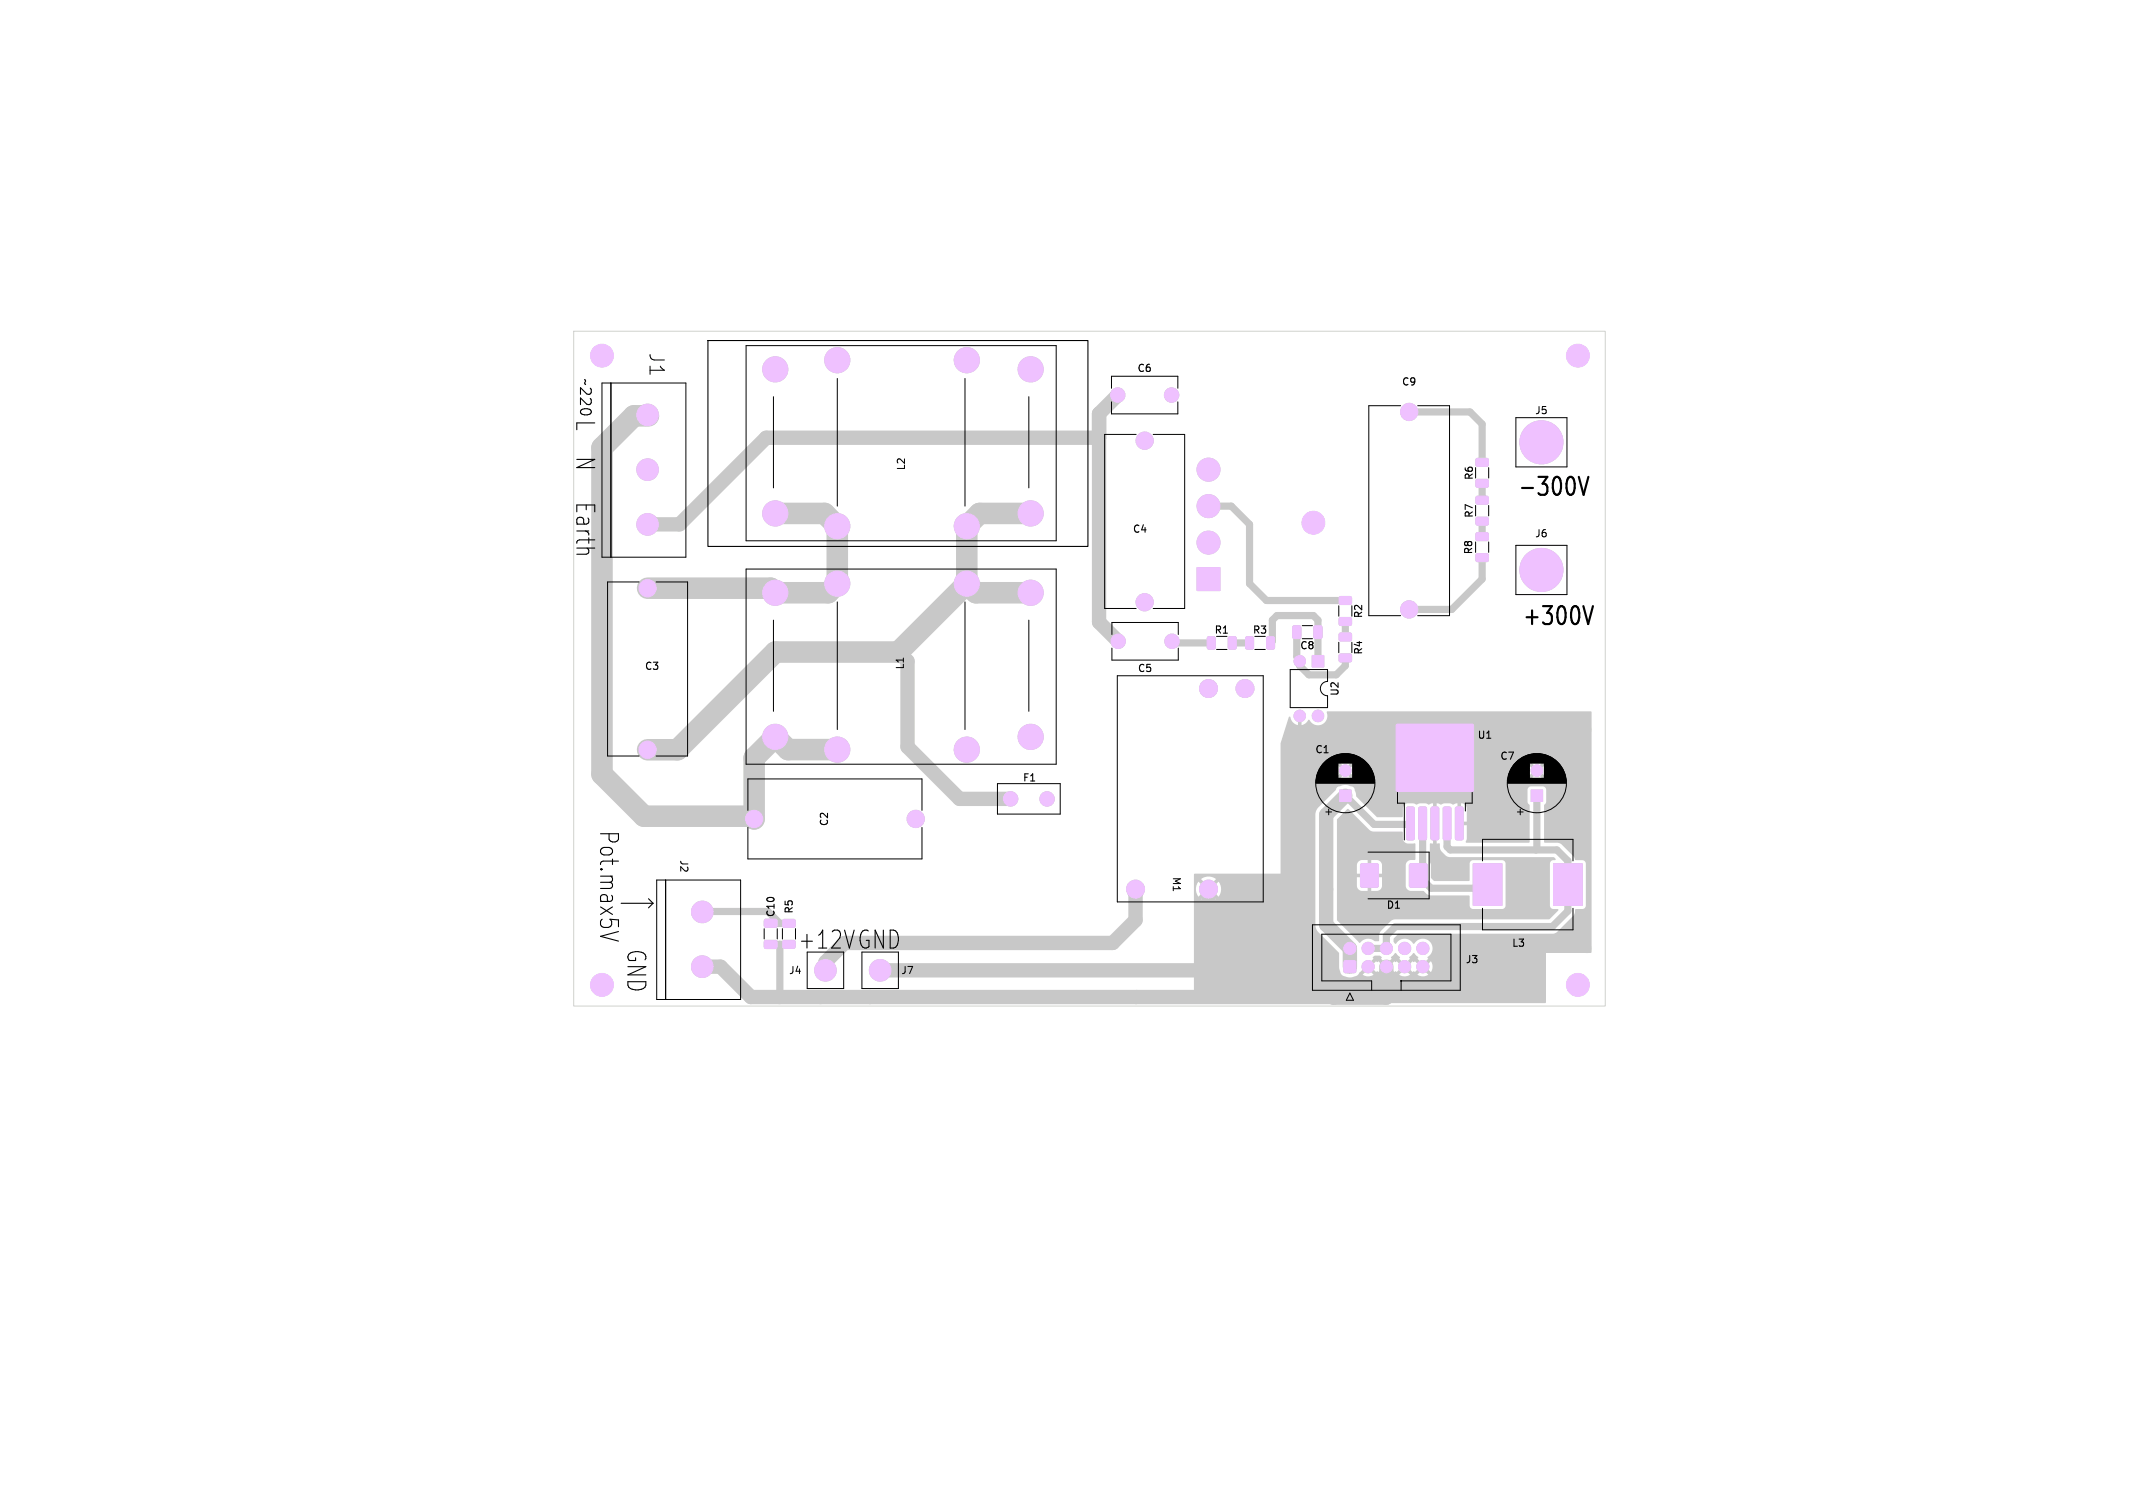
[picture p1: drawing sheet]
<svg xmlns="http://www.w3.org/2000/svg" width="297mm" height="210mm" viewBox="0 0 297 210" stroke-linecap="round" stroke-linejoin="round" font-family="sans-serif">
<defs><g id="words">
<g font-size="3.5">
<text x="80" y="58.4" transform="rotate(90 80 58.4)">L</text>
<text x="80" y="63.5" transform="rotate(90 80 63.5)">N</text>
<text x="80" y="69.9" transform="rotate(90 80 69.9)">Earth</text>
<text x="211.5" y="69.2">-300V</text>
<text x="212.1" y="87.2">+300V</text>
<text x="83.3" y="115.6" transform="rotate(90 83.3 115.6)">Pot.max5V</text>
<text x="87.1" y="132.1" transform="rotate(90 87.1 132.1)">GND</text>
<text x="111.1" y="132.3">+12V GND</text>
</g>
<text font-size="2.8" x="90.3" y="49.2" transform="rotate(90 90.3 49.2)">J1</text>
<text font-size="2.1" x="80.6" y="52.7" transform="rotate(90 80.6 52.7)">~220</text>
<g font-size="1.4">
<text x="158.3" y="52">C6</text>
<text x="195.2" y="53.8">C9</text>
<text x="213.7" y="57.8">J5</text>
<text x="126.1" y="65.5" transform="rotate(-90 126.1 65.5)">L2</text>
<text x="205.2" y="66.9" transform="rotate(-90 205.2 66.9)">R6</text>
<text x="157.7" y="74.3">C4</text>
<text x="205.2" y="77.3" transform="rotate(-90 205.2 77.3)">R8</text>
<text x="205.2" y="72.2" transform="rotate(-90 205.2 72.2)">R7</text>
<text x="213.7" y="74.9">J6</text>
<text x="169.1" y="88.4">R1</text>
<text x="174.4" y="88.4">R3</text>
<text x="189.8" y="86.2" transform="rotate(-90 189.8 86.2)">R2</text>
<text x="89.7" y="93.4">C3</text>
<text x="125.9" y="93.2" transform="rotate(-90 125.9 93.2)">L1</text>
<text x="158.4" y="93.7">C5</text>
<text x="181" y="90.6">C8</text>
<text x="189.8" y="91.2" transform="rotate(-90 189.8 91.2)">R4</text>
<text x="186.5" y="97" transform="rotate(-90 186.5 97)">U2</text>
<text x="183.1" y="105.1">C1</text>
<text x="205.7" y="103">U1</text>
<text x="208.8" y="106">C7</text>
<text x="142.4" y="109">F1</text>
<text x="94.6" y="119.8" transform="rotate(90 94.6 119.8)">J2</text>
<text x="115.4" y="115.1" transform="rotate(-90 115.4 115.1)">C2</text>
<text x="163.2" y="122.1" transform="rotate(90 163.2 122.1)">M1</text>
<text x="108" y="127.8" transform="rotate(-90 108 127.8)">C10</text>
<text x="110.5" y="127.3" transform="rotate(-90 110.5 127.3)">R5</text>
<text x="193" y="126.7">D1</text>
<text x="109.9" y="135.8">J4</text>
<text x="125.5" y="135.8">J7</text>
<text x="204" y="134.3">J3</text>
<text x="210.5" y="132">L3</text>
</g>
</g></defs>
<g fill="#c8c8c8" stroke="#c8c8c8" stroke-width=".14">
<path d="M186.5 110h1.6v1.6h-1.6z"/>
<path d="M205.6 66.8h1.5l.2 .2-.1 .7-.2 .2h-1.3l-.2-.3z"/>
<path d="M205.6 63.9l1.5-.1 .2 .3-.1 .7-.2 .1h-1.3l-.2-.2z"/>
<path d="M182.7 91.3h1.6v1.6h-1.6z"/>
<path d="M205.6 74.2h1.5l.2 .2-.1 .7-.2 .2h-1.3l-.2-.3z"/>
<path d="M205.6 77.2l1.5-.1 .2 .3-.1 .7-.2 .1h-1.3l-.2-.2z"/>
<path d="M186.5 88.2h1.5l.2 .2v.7l-.2 .2h-1.4l-.2-.3z"/>
<path d="M186.5 91.1h1.5l.2 .2v.7l-.2 .2h-1.4l-.2-.3z"/>
<path d="M195.9 112.4h.8h.2v.2v4.1v.2l-.2 .1h-.7l-.2-.3v-4.1z"/>
<path d="M197.6 112.4h.8h.2v.2v4.1v.2l-.2 .1h-.7l-.2-.3v-4.1z"/>
<path d="M199.3 112.4h.8h.2v.2v4.1v.2l-.2 .1h-.7l-.2-.3v-4.1z"/>
<path d="M194.5 105.7h.1h4.8h.2v.2v4.1v.2h-.2h-4.8h-.1l-.1-.2v-4.1z"/>
<path d="M200 105.7h.2h4.7h.2l.1 .2v4.1l-.1 .2h-.2h-4.7h-.2l-.1-.2v-4.1z"/>
<path d="M194.5 100.9l.1-.1h10.3l.2 .1 .1 .2v8.9l-.1 .2h-.2h-10.3h-.1l-.1-.2v-8.9z"/>
<path d="M194.5 100.9l.1-.1h4.8l.2 .1v.2v4v.2l-.2 .1h-4.8l-.1-.1-.1-.2v-4z"/>
<path d="M200 100.9l.2-.1h4.7l.2 .1 .1 .2v4l-.1 .2-.2 .1h-4.7l-.2-.1-.1-.2v-4z"/>
<path d="M201 112.4h.8h.2v.2v4.1v.2l-.2 .1h-.7l-.2-.3v-4.1z"/>
<path d="M202.7 112.4h.8h.2v.2v4.1v.2l-.2 .1h-.7l-.2-.3v-4.1z"/>
<path d="M168.2 88.7h.8l.2 .1v1.4l-.1 .2h-.8l-.2-.1z"/>
<path d="M171.1 88.7h.8l.2 .1v1.4l-.1 .2h-.7l-.3-.1z"/>
<path d="M186.5 83.1h1.5l.2 .2v.7l-.2 .2h-1.4l-.2-.3z"/>
<path d="M186.5 86.1l1.5-.1 .2 .2v.8l-.2 .1h-1.4l-.2-.2z"/>
<path d="M213.2 110h1.6v1.6h-1.6z"/>
<path d="M173.5 88.7h.8l.2 .1 .1 1.4-.2 .2h-.7l-.3-.1z"/>
<path d="M176.4 88.7h.8l.3 .1v1.4l-.2 .2h-.7l-.2-.1z"/>
<path d="M106.5 128.1l1.6-.1 .1 .2v.8l-.2 .1h-1.4l-.2-.2z"/>
<path d="M106.5 131h1.6l.1 .2v.7l-.2 .2h-1.4l-.2-.3z"/>
<path d="M183 87.2l.8-.1 .3 .2v1.4l-.2 .2h-.7l-.2-.1z"/>
<path d="M180.1 87.2l.8-.1 .2 .2v1.4l-.1 .2h-.8l-.2-.1z"/>
<path d="M205.6 72.1l1.5-.1 .2 .3-.1 .7-.2 .1h-1.3l-.2-.2z"/>
<path d="M205.6 69.2l1.5-.1 .2 .2-.1 .8-.2 .1h-1.3l-.2-.2z"/>
<path d="M196.3 120.3h.2h2.2v.2v3l-.2 .1-2.2-.1-.1-.2z"/>
<path d="M189.5 120.3h.2h2.2v.2v3l-.2 .1-2.2-.1-.1-.2z"/>
<path d="M109.1 131h1.5l.1 .2v.7l-.2 .2h-1.4l-.1-.3z"/>
<path d="M109.1 128.1l1.5-.1 .1 .3v.7l-.2 .1h-1.4l-.1-.2z"/>
<path d="M187.2 133.8h.2h1.3l.1 .2-.1 1.4-.1 .1-1.4-.1-.1-.2z"/>
<path d="M205.1 120.3h4v5.8h-4z"/>
<path d="M216.3 120.3h4v5.8h-4z"/>
<path d="M166.7 79h3.2v3.2h-3.2z"/>
<circle cx="187.3" cy="107.3" r=".8"/>
<circle cx="127.5" cy="114" r="1.2"/>
<circle cx="105" cy="114" r="1.2"/>
<circle cx="114.9" cy="135.1" r="1.5"/>
<circle cx="155.6" cy="55" r="1"/>
<circle cx="163.1" cy="55" r="1"/>
<circle cx="181" cy="92.1" r=".8"/>
<circle cx="181" cy="99.7" r=".8"/>
<circle cx="183.5" cy="99.7" r=".8"/>
<circle cx="122.6" cy="135.1" r="1.5"/>
<circle cx="196.2" cy="57.4" r="1.2"/>
<circle cx="196.2" cy="84.9" r="1.2"/>
<circle cx="140.7" cy="111.3" r="1"/>
<circle cx="145.8" cy="111.3" r="1"/>
<circle cx="214.6" cy="79.4" r="3"/>
<circle cx="214.6" cy="61.6" r="3"/>
<circle cx="90.2" cy="57.8" r="1.5"/>
<circle cx="90.2" cy="65.4" r="1.5"/>
<circle cx="90.2" cy="73" r="1.5"/>
<circle cx="143.5" cy="71.5" r="1.75"/>
<circle cx="134.6" cy="73.3" r="1.75"/>
<circle cx="116.6" cy="73.3" r="1.75"/>
<circle cx="107.9" cy="71.5" r="1.75"/>
<circle cx="116.6" cy="50.2" r="1.75"/>
<circle cx="107.9" cy="51.4" r="1.75"/>
<circle cx="143.5" cy="51.4" r="1.75"/>
<circle cx="134.6" cy="50.2" r="1.75"/>
<circle cx="90.2" cy="104.4" r="1.2"/>
<circle cx="90.2" cy="81.9" r="1.2"/>
<circle cx="163.2" cy="89.3" r="1"/>
<circle cx="155.7" cy="89.3" r="1"/>
<circle cx="214" cy="107.3" r=".8"/>
<circle cx="173.4" cy="95.9" r="1.25"/>
<circle cx="168.3" cy="95.9" r="1.25"/>
<circle cx="158.1" cy="123.8" r="1.25"/>
<circle cx="168.3" cy="123.8" r="1.25"/>
<circle cx="143.5" cy="102.6" r="1.75"/>
<circle cx="134.6" cy="104.4" r="1.75"/>
<circle cx="116.6" cy="104.4" r="1.75"/>
<circle cx="107.9" cy="102.6" r="1.75"/>
<circle cx="116.6" cy="81.3" r="1.75"/>
<circle cx="107.9" cy="82.6" r="1.75"/>
<circle cx="143.5" cy="82.6" r="1.75"/>
<circle cx="134.6" cy="81.3" r="1.75"/>
<circle cx="159.4" cy="83.9" r="1.2"/>
<circle cx="159.4" cy="61.4" r="1.2"/>
<circle cx="97.8" cy="127" r="1.5"/>
<circle cx="97.8" cy="134.6" r="1.5"/>
<circle cx="188" cy="132.1" r=".85"/>
<circle cx="190.5" cy="134.6" r=".85"/>
<circle cx="190.5" cy="132.1" r=".85"/>
<circle cx="193" cy="134.6" r=".85"/>
<circle cx="193" cy="132.1" r=".85"/>
<circle cx="195.6" cy="134.6" r=".85"/>
<circle cx="195.6" cy="132.1" r=".85"/>
<circle cx="198.1" cy="134.6" r=".85"/>
<circle cx="198.1" cy="132.1" r=".85"/>
<circle cx="168.3" cy="75.6" r="1.6"/>
<circle cx="168.3" cy="70.5" r="1.6"/>
<circle cx="168.3" cy="65.4" r="1.6"/>
</g>
<g fill="#ececec" stroke="#ececec" stroke-width=".14">
<circle cx="184.7" cy="126" r=".6"/>
<circle cx="172.7" cy="124.5" r=".6"/>
<circle cx="200.7" cy="127" r=".6"/>
<circle cx="180.3" cy="109.2" r=".6"/>
<circle cx="208.3" cy="104.1" r=".6"/>
<circle cx="205.7" cy="114.3" r=".6"/>
<circle cx="180.3" cy="124.5" r=".6"/>
<circle cx="213.4" cy="132.1" r=".6"/>
<circle cx="208.3" cy="137.2" r=".6"/>
<circle cx="185.4" cy="134.6" r=".6"/>
<circle cx="180.3" cy="114.3" r=".6"/>
<circle cx="208.3" cy="109.2" r=".6"/>
<circle cx="210.8" cy="114.3" r=".6"/>
<circle cx="180.3" cy="119.4" r=".6"/>
<circle cx="213.4" cy="137.2" r=".6"/>
<circle cx="218.4" cy="114.3" r=".6"/>
<circle cx="208.3" cy="132.1" r=".6"/>
<circle cx="188" cy="104.1" r=".6"/>
<circle cx="176.5" cy="124.5" r=".6"/>
<circle cx="221" cy="132.1" r=".6"/>
<circle cx="210.8" cy="121.9" r=".6"/>
<circle cx="188" cy="116.8" r=".6"/>
<circle cx="210.8" cy="101.6" r=".6"/>
<circle cx="180.3" cy="104.1" r=".6"/>
<circle cx="193" cy="111.8" r=".6"/>
<circle cx="193" cy="101.6" r=".6"/>
<circle cx="193" cy="106.7" r=".6"/>
<circle cx="210.8" cy="127" r=".6"/>
<circle cx="215.9" cy="101.6" r=".6"/>
<circle cx="221" cy="101.6" r=".6"/>
<circle cx="190.5" cy="127" r=".6"/>
<circle cx="188" cy="121.9" r=".6"/>
</g>
<g fill="none" stroke="#c8c8c8" stroke-width="1">
<path d="M196.2 57.4h8.5l1.7 1.7v5.3M168.3 70.5h3.1l2.6 2.5v8.3l2.3 2.3h11M206.4 77.7v2.9l-4.3 4.3h-5.9M206.4 67.3v2.4M206.4 72.6v2.1M163.2 89.3l.2 .2h5.3M171.6 89.5h2.4M176.9 89.5l.3-.2v-2.9l.6-.7h5.1l.6 .7v5.5M180.6 88v3.4l.4 .5v.8M181 92.7h.1M183.5 91.9h.1M187.3 86.6v2.1"/>
<path d="M187.3 91.6v1.1l-1.2 1.3h-3.9l-1.2-1.3M187.3 110.8l4 4h5l.1-.1M198.1 114.7v6.6l-.6 .6 1.8 1.8h6.9M201.5 114.7v3.2l.4 .5h14.9l1.5 1.5v7l-2.1 2.1h-21.9l-1.3 1.3v1.8h-2.5M214 110.8v7.4l-.1 .2M97.8 127l9.1-.1 1.7 1.7M107.3 128.6h.1M107.3 131.5h.1M107.3 131.5h2.6M107.3 128.6h2.6M108.6 131.5v7.4"/>
</g>
<path d="M155.6 55l-2.6 2.6v29l2.7 2.7M153 61h-46.3l-12.1 12h-4.4M125.1 90.8l1.3 1.3v11.9l7.2 7.3h7.1M187.3 110.8l-2.6 2.7v15.3l3.3 3.3v2.5M97.8 134.6h2.5l4.3 4.3h81h.1h7.3v-4.3M158.1 123.8v4.3l-3.2 3.2h-37.3l-2.7 2.7v1.1M168.4 124l-.1-.2v10.9l-.4 .4h-45.3" fill="none" stroke="#c8c8c8" stroke-width="2"/>
<path d="M90.3 57.9h-2l-4.5 4.5v45.4l5.9 5.9h14.9l.4 .3v-8.4l2.9-3 1.8 1.8h6.9M107.9 71.5h6.9l1.8 1.8v8l-1.3 1.3h-7.4l-.6-.7h-17.1M143.5 71.5h-7.1l-1.8 1.8v8M134.6 81.3l-9.5 9.5h-17.2l-13.6 13.6h-4.1M134.6 81.3l1.3 1.3h7.6" fill="none" stroke="#c8c8c8" stroke-width="3"/>
<g fill="#c8c8c8">
<path d="M191.2 133.3l.2-.2h.7l.3 .2-.1 .2 .6 .6-.3 .4-.7-.6-.2 .1-.1-.1-.6 .6-.4-.4 .7-.6-.2-.1z"/>
<path d="M193.7 133.3l.6-.6 .6 .6-.1 .2 .6 .6-.3 .4-.6-.6-.2 .1-.1-.1-.7 .6-.3-.4 .6-.6-.1-.1z"/>
<path d="M196.2 133.3l.7-.6 .6 .6-.1 .2 .6 .6-.4 .4-.6-.6-.2 .1-.1-.1-.6 .6-.4-.4 .6-.6-.1-.1z"/>
<path d="M179.5 99.8h.1a1.51 1.51 0 0 0 1.1 1.2v-1l.2 .1 .3-.1v1l.4-.2 .6-.6h.1a1.35 1.35 0 0 0 1.8 .7 1.35 1.35 0 0 0 .7-1.8h36.7l.1 .1v33.4l-.1 .1h-6.2l-.1 6.9-48.8 .1-.2-.1v-10.9h17v.6l.3 .4 3 3v2.2a1.11 1.11 0 0 0 .8 1.1 1.73 1.73 0 0 0 1.9-.5l.8-.8 .4 .4-.7 .6 .8 .3 .8-.3-.7-.6 .4-.4 .6 .7 .2-.1 .1 .1 .7-.7 .3 .4-.6 .6 .7 .3 .8-.3-.6-.6 .3-.4 .7 .7 .1-.1 .2 .1 .6-.7 .3 .4-.6 .6 .5 .3h.5l.5-.3-.6-.6 .4-.4 .6 .7 .2-.1 .1 .1 .6-.7 .4 .4-.6 .6 .5 .3h.5l.5-.3-.6-.6 .3-.4 .6 .7a1.33 1.33 0 0 0 0-1.5l-.6 .6-.3-.4 .6-.6-.1-.2a1.38 1.38 0 0 0 .3-2.2 1.38 1.38 0 0 0-2.2 .3h-.1a1.38 1.38 0 0 0-2.4 0h-.2l-.2-.3 .1-.4 .7-.7h21.6l.4-.2 2.3-2.3 .2-.3 .1-.6h1l.3-.2 .1-.3v-6.1l-.4-.2h-1l-.3-.5-1.8-1.8-.4-.1-1.9-.1v-5.1l.3-.5v-1.8l-.1-.2-.3-.2h-1.8a.49 .49 0 0 0-.4 .5v1.7l.3 .5v5l-.1 .2-8.8-.1v-.1l.1-.4v-1.9h-1.2l-.1-3h.5v2.5h.8v-1.8a.74 .74 0 0 0-.8-.7h-.7l-.3 .2-.6-.2h-.8l-.3 .2-.7-.2v5.6h.5l.1 .9 .8 .8 .6 .2h14.3l.3 .3-.3 .1a.49 .49 0 0 0-.5 .4v6l.3 .3 .8 .1 .1 .1-1.3 1.3h-21.5l-.5 .3-1.5 1.4-.1 .4-.1 .9-.5 .1a1.5 1.5 0 0 0-2.2 .2l-3.1-3.2v-5.9h2.7v1.2a.74 .74 0 0 0 .7 .7h.8v-1.9h.5v1.9h.8a.74 .74 0 0 0 .7-.7v-1.2h-6.2v-.5h4.2v-1.9h.5v1.9h1.5v-1.2a.74 .74 0 0 0-.7-.7h-2.1a.74 .74 0 0 0-.7 .7v1.2h-2.7v-7.5l1.4-1.5h.2l3 3 .5 .1h3.9l.1 .1v.9a.74 .74 0 0 0 .7 .7l1-.1 .1 .1v2.1l-.1 .2h-.6a.74 .74 0 0 0-.7 .7v2.9a.74 .74 0 0 0 .7 .7h1.8l.5 .4 .5 .2h5.3l.1 .1v1.4l.3 .3h4.5l.2-.4v-6.1l-.4-.2h-4.1a.49 .49 0 0 0-.5 .4v2.5h-5l-.4-.5v-1.7l-.1-.5v-2.4l.1-.2 .3 .1v-5.6l-.5 .2-.6-.2h-.8l-.3 .2-.5-.2h-.8a.74 .74 0 0 0-.7 .7v1.2h-3.6l-2.8-2.9-.3-.8a.54 .54 0 0 0-.5-.6 2.04 2.04 0 0 0-1.7 0l-.2 .2-.2 .3-2.5 2.6-.3 .6v15.5h-17v-4.9h.3l.1 .5 .3 .6 .9-.9 .3 .3-.9 .9a1.74 1.74 0 0 0 2.1 0l-.9-.9 .4-.3 .9 .9v-.1a1.74 1.74 0 0 0 0-2l-.9 .9-.4-.4 .9-.9-.1-.1a1.75 1.75 0 0 0-2 .1l.9 .9-.3 .4-.9-.9-.3 .5-.1 .5h-.3v-2l.2-.1h11.9v-14.4h7.7l.2 .7 .7-.6 .2 .2 .2 .1-.7 .7 .7 .2 .8-.2-.7-.7 .2-.1 .1-.2 .7 .6 .2-.7h24.1l.2 .7 .7-.6 .2 .2 .2 .1-.7 .7a1.28 1.28 0 0 0 1.4 0l-.7-.7 .2-.1 .2-.2 .7 .6 .1-.2 .1-.7-.2-.5-.7 .7-.2-.3-.2-.1 .7-.7a1.28 1.28 0 0 0-1.4 0l.7 .7-.2 .1-.2 .3-.7-.7-.2 .7h-24.1l-.2-.7-.7 .7-.1-.3-.2-.1 .7-.7-.8-.2-.7 .2 .7 .7-.2 .1-.2 .3-.7-.7-.2 .7h-7.7v-3.8z"/>
</g>
<path d="M98.6 47.4h52.9v28.7h-52.9zM83.6 130.4l2.5 .7M86.5 125.8h4.4M90.3 125.2l.6 .6M90.9 125.8l-.6 .6" fill="none" stroke="#000" stroke-width=".15"/>
<path d="M219.8 66.4l.7 2.5 .7-2.5M221.8 84.4l-.7 2.5" fill="none" stroke="#000" stroke-width=".3"/>
<g fill="none" stroke="#000" stroke-width=".14">
<path d="M83.8 53.3h11.7v24.3h-11.7zM85.1 53.3v24.3M103.9 48.1h43.2v27.2h-43.2zM107.7 55.2v12.7M116.6 52.7v17.8M134.4 52.7v17.8M143.3 55.2v12.7M154.8 54.1v-1.7h9.2v1.7M154.8 56v1.6h9.2v-1.6M195 56.5h-4.4v29.2h4.4M197.4 56.5h4.4v29.2h-4.4M211.1 58.2h7.1v6.8h-7.1z"/>
<path d="M103.9 79.2h43.2v27.2h-43.2zM158.2 60.5h-4.4v24.2h4.4M160.6 60.5h4.4v24.2h-4.4M207.3 65.1v1.5M207.3 70.4v1.4M207.3 75.5v1.4M211.1 75.9h7.1v6.9h-7.1zM89 81h-4.4v24.3h4.4M91.4 81h4.3v24.3h-4.3M107.7 86.4v12.7M116.6 83.8v17.8M134.4 83.8v17.8"/>
<path d="M143.3 86.4v12.7M154.8 88.4v-1.7h9.3v1.7M154.8 90.3v1.6h9.3v-1.6M155.6 94.1h20.3v31.5h-20.3zM169.4 90.4h1.4M174.7 90.4h1.5M179.6 93.2h5.3v1.7a1 1 0 0 0-1 1 1 1 0 0 0 1 1v1.6h-5.3zM181.3 88.9h1.5M181.3 87.1h1.5M186.4 84.4v1.4M186.4 89.4v1.5M188.2 84.4v1.4"/>
<path d="M188.2 89.4v1.5M104.1 112.9v-4.4h24.3v4.4M104.1 115.2v4.4h24.3v-4.4M138.9 109.1h8.7v4.3h-8.7zM183.2 109.1h8.2M183.2 109h8.2M183.2 108.9h8.2M183.3 108.8h8.1M183.3 108.7h8.1M183.3 108.6h8.1M183.3 108.5h8.1M183.3 108.4h8.1"/>
<path d="M183.3 108.4h8M183.3 108.3h3M183.3 108.2h3M183.3 108.1h3M183.4 108.1h2.9M183.4 108h2.9M183.4 107.9h2.9M183.4 107.8h2.9M183.5 107.7h2.8M183.5 107.6h2.8M183.5 107.5h2.8M183.6 107.5h2.7"/>
<path d="M183.6 107.4h2.7M183.6 107.3h2.7M183.7 107.3h2.6M183.7 107.2h2.6M183.7 107.1h2.6M183.8 107.1h2.5M183.8 107h2.5M183.8 106.9h2.5M183.9 106.9h2.4M183.9 106.8h2.4M184 106.7h2.3M184 106.6h2.3"/>
<path d="M184.1 106.6h2.2M184.1 106.5h2.2M184.2 106.5h2.1M184.2 106.4h2.1M184.3 106.3h2M184.3 106.3h6M184.4 106.2h5.9M184.4 106.2h5.8M184.5 106.1h5.7M184.5 106.1h5.6M184.6 106h5.5M184.6 113.1h.8"/>
<path d="M184.6 106h5.4M184.7 105.9h5.3M184.7 105.9h5.2M184.8 105.9h5.1M184.8 105.8h5M184.9 105.8h4.9M184.9 105.7h4.8M185 105.7h4.7M185 112.7v.8M185 105.7h4.6M185.1 105.6h4.5M185.2 105.6h4.3"/>
<path d="M185.2 105.5h4.2M185.3 105.5h4.1M185.4 105.5h3.9M185.4 105.4h3.8M185.5 105.4h3.6M185.6 105.3h3.5M185.7 105.3h3.3M185.8 105.3h3.1M185.9 105.2h2.9M186 105.2h2.7M186.1 105.1h2.5M186.2 105.1h2.2"/>
<path d="M186.4 105.1h1.9M186.6 105h1.5M186.8 105h1.1M188.4 108.3h2.9M188.4 108.2h2.9M188.4 108.1h2.9M188.4 108h2.9M188.4 107.9h2.9M188.4 107.9h2.8M188.4 107.8h2.8M188.4 107.7h2.8M188.4 107.6h2.7"/>
<path d="M188.4 107.5h2.7M188.4 107.4h2.7M188.4 107.4h2.6M188.4 107.3h2.6M188.4 107.2h2.6M188.4 107.1h2.5M188.4 107h2.5M188.4 107h2.4M188.4 106.9h2.4M188.4 106.8h2.3M188.4 106.7h2.3M188.4 106.7h2.2"/>
<path d="M188.4 106.6h2.2M188.4 106.5h2.1M188.4 106.4h2M188.4 106.3h2M188.4 106.3h1.9M190.5 118.7h8.5v6.5h-8.5M194.6 110.4v1.4h.9v5.2M205 110.4v1.4h-1v1.1M206.4 119.9v-3h12.6v3M209.9 109.1h8.2M209.9 109h8.2M209.9 108.9h8.2"/>
<path d="M209.9 108.8h8.2M209.9 108.7h8.2M209.9 108.6h8.2M209.9 108.6h8.1M209.9 108.5h8.1M210 108.5h8M210 108.4h8M210 108.3h3M210 108.2h3M210 108.1h3M210 108h3M210.1 108h2.9"/>
<path d="M210.1 107.9h2.9M210.1 107.8h2.9M210.1 107.7h2.9M210.2 107.7h2.8M210.2 107.6h2.8M210.2 107.5h2.8M210.3 107.4h2.7M210.3 107.3h2.7M210.3 107.2h2.7M210.4 107.2h2.6M210.4 107.1h2.6M210.5 107h2.5"/>
<path d="M210.5 106.9h2.5M210.6 106.9h2.4M210.6 106.8h2.4M210.6 106.7h2.4M210.7 106.7h2.3M210.7 106.6h2.3M210.8 106.5h2.2M210.9 106.4h2.1M210.9 106.3h2.1M211 106.3h2M211 106.3h6M211.1 106.2h5.8"/>
<path d="M211.1 106.1h5.8M211.2 106.1h5.6M211.3 106h5.4M211.3 113.1h.8M211.3 105.9h5.3M211.4 105.9h5.2M211.5 105.8h5M211.5 105.8h4.9M211.6 105.7h4.8M211.7 105.7h4.6M211.7 112.7v.8M211.8 105.6h4.4"/>
<path d="M211.9 105.5h4.2M212 105.5h4M212.1 105.4h3.8M212.2 105.4h3.6M212.3 105.3h3.4M212.4 105.3h3.2M212.4 105.3h3.1M212.5 105.2h2.9M212.6 105.2h2.7M212.8 105.1h2.4M212.9 105.1h2.2M213 105.1h1.9"/>
<path d="M213.2 105h1.6M213.5 105h1M215 108.3h3M215 108.2h3M215 108.1h3M215 108h2.9M215 107.9h2.9M215 107.8h2.9M215 107.7h2.9M215 107.7h2.8M215 107.6h2.8M215 107.5h2.8"/>
<path d="M215 107.4h2.7M215 107.3h2.7M215 107.2h2.6M215 107.1h2.6M215 107h2.5M215 106.9h2.5M215 106.9h2.4M215 106.8h2.4M215 106.7h2.4M215 106.7h2.3M215 106.6h2.3M215 106.6h2.2"/>
<path d="M215 106.5h2.2M215 106.4h2.1M215 106.3h2.1M215 106.3h2M91.4 122.6h11.7v16.6h-11.7zM92.7 122.6v16.6M106.4 129.3v1.5M108.2 129.3v1.5M108.9 129.3v1.5M112.4 132.6v5.1h5.1v-5.1M120 132.6v5.1h5.1v-5.1M182.7 128.8h20.6v9.1h-20.6z"/>
<path d="M188 138.3l.5 1h-1zM191 137.9v-1.3h-7v-6.5h18v6.5h-6.9v1.3M206.4 126.5v3h12.6v-3"/>
<circle cx="187.3" cy="109.1" r="4.1"/>
<circle cx="214" cy="109.1" r="4.1"/>
</g>
<circle cx="195.1" cy="136.6" r=".06" fill="#000" stroke="#000" stroke-width=".14"/>
<g fill="#efc1ff" stroke="#efc1ff" stroke-width=".14">
<path d="M186.5 110h1.6v1.6h-1.6z"/>
<path d="M205.6 66.8h1.5l.2 .2-.1 .7-.2 .2h-1.3l-.2-.3z"/>
<path d="M205.6 63.9l1.5-.1 .2 .3-.1 .7-.2 .1h-1.3l-.2-.2z"/>
<path d="M182.7 91.3h1.6v1.6h-1.6z"/>
<path d="M205.6 74.2h1.5l.2 .2-.1 .7-.2 .2h-1.3l-.2-.3z"/>
<path d="M205.6 77.2l1.5-.1 .2 .3-.1 .7-.2 .1h-1.3l-.2-.2z"/>
<path d="M186.5 88.2h1.5l.2 .2v.7l-.2 .2h-1.4l-.2-.3z"/>
<path d="M186.5 91.1h1.5l.2 .2v.7l-.2 .2h-1.4l-.2-.3z"/>
<path d="M195.9 112.4h.8h.2v.2v4.1v.2l-.2 .1h-.7l-.2-.3v-4.1z"/>
<path d="M197.6 112.4h.8h.2v.2v4.1v.2l-.2 .1h-.7l-.2-.3v-4.1z"/>
<path d="M199.3 112.4h.8h.2v.2v4.1v.2l-.2 .1h-.7l-.2-.3v-4.1z"/>
<path d="M194.5 100.9l.1-.1h10.3l.2 .1 .1 .2v8.9l-.1 .2h-.2h-10.3h-.1l-.1-.2v-8.9z"/>
<path d="M201 112.4h.8h.2v.2v4.1v.2l-.2 .1h-.7l-.2-.3v-4.1z"/>
<path d="M202.7 112.4h.8h.2v.2v4.1v.2l-.2 .1h-.7l-.2-.3v-4.1z"/>
<path d="M168.2 88.7h.8l.2 .1v1.4l-.1 .2h-.8l-.2-.1z"/>
<path d="M171.1 88.7h.8l.2 .1v1.4l-.1 .2h-.7l-.3-.1z"/>
<path d="M186.5 83.1h1.5l.2 .2v.7l-.2 .2h-1.4l-.2-.3z"/>
<path d="M186.5 86.1l1.5-.1 .2 .2v.8l-.2 .1h-1.4l-.2-.2z"/>
<path d="M213.2 110h1.6v1.6h-1.6z"/>
<path d="M173.5 88.7h.8l.2 .1 .1 1.4-.2 .2h-.7l-.3-.1z"/>
<path d="M176.4 88.7h.8l.3 .1v1.4l-.2 .2h-.7l-.2-.1z"/>
<path d="M106.5 128.1l1.6-.1 .1 .2v.8l-.2 .1h-1.4l-.2-.2z"/>
<path d="M106.5 131h1.6l.1 .2v.7l-.2 .2h-1.4l-.2-.3z"/>
<path d="M183 87.2l.8-.1 .3 .2v1.4l-.2 .2h-.7l-.2-.1z"/>
<path d="M180.1 87.2l.8-.1 .2 .2v1.4l-.1 .2h-.8l-.2-.1z"/>
<path d="M205.6 72.1l1.5-.1 .2 .3-.1 .7-.2 .1h-1.3l-.2-.2z"/>
<path d="M205.6 69.2l1.5-.1 .2 .2-.1 .8-.2 .1h-1.3l-.2-.2z"/>
<path d="M196.3 120.3h.2h2.2v.2v3l-.2 .1-2.2-.1-.1-.2z"/>
<path d="M189.5 120.3h.2h2.2v.2v3l-.2 .1-2.2-.1-.1-.2z"/>
<path d="M109.1 131h1.5l.1 .2v.7l-.2 .2h-1.4l-.1-.3z"/>
<path d="M109.1 128.1l1.5-.1 .1 .3v.7l-.2 .1h-1.4l-.1-.2z"/>
<path d="M187.2 133.8h.2h1.3l.1 .2-.1 1.4-.1 .1-1.4-.1-.1-.2z"/>
<path d="M205.1 120.3h4v5.8h-4z"/>
<path d="M216.3 120.3h4v5.8h-4z"/>
<path d="M166.7 79h3.2v3.2h-3.2z"/>
<circle cx="83.8" cy="49.5" r="1.6"/>
<circle cx="187.3" cy="107.3" r=".8"/>
<circle cx="127.5" cy="114" r="1.2"/>
<circle cx="105" cy="114" r="1.2"/>
<circle cx="114.9" cy="135.1" r="1.5"/>
<circle cx="155.6" cy="55" r="1"/>
<circle cx="163.1" cy="55" r="1"/>
<circle cx="181" cy="92.1" r=".8"/>
<circle cx="181" cy="99.7" r=".8"/>
<circle cx="183.5" cy="99.7" r=".8"/>
<circle cx="122.6" cy="135.1" r="1.5"/>
<circle cx="196.2" cy="57.4" r="1.2"/>
<circle cx="196.2" cy="84.9" r="1.2"/>
<circle cx="140.7" cy="111.3" r="1"/>
<circle cx="145.8" cy="111.3" r="1"/>
<circle cx="214.6" cy="79.4" r="3"/>
<circle cx="182.9" cy="72.8" r="1.6"/>
<circle cx="214.6" cy="61.6" r="3"/>
<circle cx="83.8" cy="137.2" r="1.6"/>
<circle cx="90.2" cy="57.8" r="1.5"/>
<circle cx="90.2" cy="65.4" r="1.5"/>
<circle cx="90.2" cy="73" r="1.5"/>
<circle cx="143.5" cy="71.5" r="1.75"/>
<circle cx="134.6" cy="73.3" r="1.75"/>
<circle cx="116.6" cy="73.3" r="1.75"/>
<circle cx="107.9" cy="71.5" r="1.75"/>
<circle cx="116.6" cy="50.2" r="1.75"/>
<circle cx="107.9" cy="51.4" r="1.75"/>
<circle cx="143.5" cy="51.4" r="1.75"/>
<circle cx="134.6" cy="50.2" r="1.75"/>
<circle cx="90.2" cy="104.4" r="1.2"/>
<circle cx="90.2" cy="81.9" r="1.2"/>
<circle cx="219.7" cy="137.2" r="1.6"/>
<circle cx="163.2" cy="89.3" r="1"/>
<circle cx="155.7" cy="89.3" r="1"/>
<circle cx="214" cy="107.3" r=".8"/>
<circle cx="173.4" cy="95.9" r="1.25"/>
<circle cx="168.3" cy="95.9" r="1.25"/>
<circle cx="158.1" cy="123.8" r="1.25"/>
<circle cx="168.3" cy="123.8" r="1.25"/>
<circle cx="143.5" cy="102.6" r="1.75"/>
<circle cx="134.6" cy="104.4" r="1.75"/>
<circle cx="116.6" cy="104.4" r="1.75"/>
<circle cx="107.9" cy="102.6" r="1.75"/>
<circle cx="116.6" cy="81.3" r="1.75"/>
<circle cx="107.9" cy="82.6" r="1.75"/>
<circle cx="143.5" cy="82.6" r="1.75"/>
<circle cx="134.6" cy="81.3" r="1.75"/>
<circle cx="219.7" cy="49.5" r="1.6"/>
<circle cx="159.4" cy="83.9" r="1.2"/>
<circle cx="159.4" cy="61.4" r="1.2"/>
<circle cx="97.8" cy="127" r="1.5"/>
<circle cx="97.8" cy="134.6" r="1.5"/>
<circle cx="188" cy="132.1" r=".85"/>
<circle cx="190.5" cy="134.6" r=".85"/>
<circle cx="190.5" cy="132.1" r=".85"/>
<circle cx="193" cy="134.6" r=".85"/>
<circle cx="193" cy="132.1" r=".85"/>
<circle cx="195.6" cy="134.6" r=".85"/>
<circle cx="195.6" cy="132.1" r=".85"/>
<circle cx="198.1" cy="134.6" r=".85"/>
<circle cx="198.1" cy="132.1" r=".85"/>
<circle cx="168.3" cy="75.6" r="1.6"/>
<circle cx="168.3" cy="70.5" r="1.6"/>
<circle cx="168.3" cy="65.4" r="1.6"/>
</g>
<path d="M79.9 46.1h143.6v94h-143.6z" fill="none" stroke="#d0d2cd" stroke-width=".14"/>
<use href="#words"/>
</svg>
